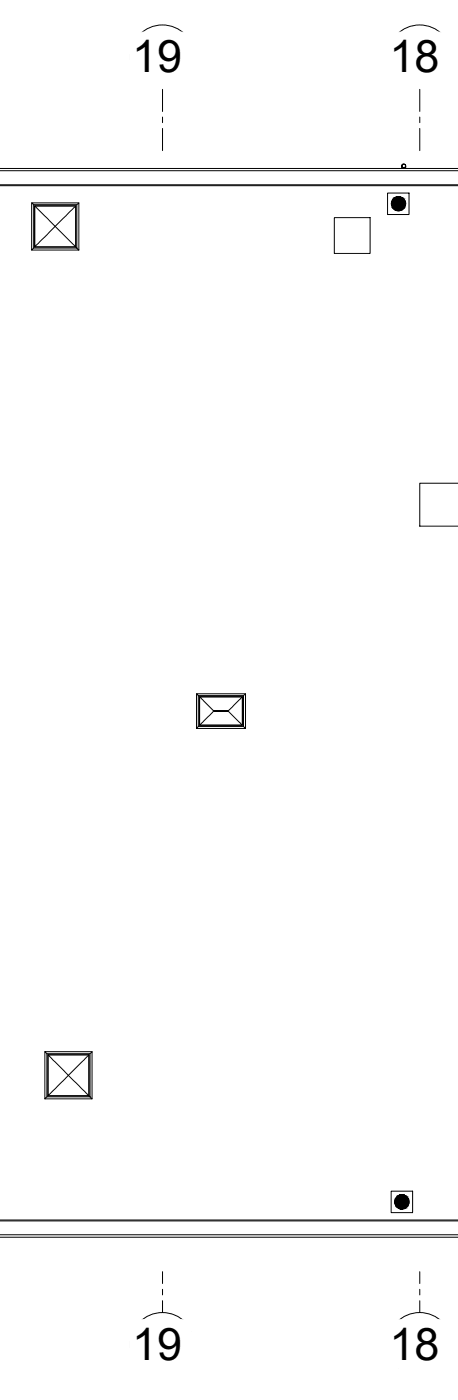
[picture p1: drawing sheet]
<svg xmlns="http://www.w3.org/2000/svg" width="87mm" height="265mm" viewBox="0 0 87 265" stroke-linecap="round" stroke-linejoin="round" font-family="sans-serif">
<defs><g id="words">
<g font-size="8.5">
<text x="25" y="13.7">19</text>
<text x="73.7" y="13.7">18</text>
<text x="25" y="257.5">19</text>
<text x="73.7" y="257.5">18</text>
</g>
</g></defs>
<!-- layer: A-WALL -->
<path d="M-.1 32.3h86.8M-.1 35h86.8M-.1 35.2h86.8M-.1 31.9h86.8M-.1 231.2h86.8M0 233.8h86.7M0 234.3h86.7M0 231h86.7" fill="none" stroke="#000" stroke-width=".19"/>
<!-- layer: A-GLAZ -->
<g fill="none" stroke="#000" stroke-width=".19">
<path d="M6 38.4v9l.4-.4M6.4 38.8h8.1v8.2h-8.1zM6.5 39h7.8v7.8h-7.8zM6.6 39v7.8l3.8-3.9M14.3 39h-7.7l3.8 3.9M14.5 38.8l.4-.4v9M14.9 38.4h-8.9l.4 .4M10.4 42.9l3.9-3.9v7.8M10.4 42.9l3.9 3.9h-7.7M14.5 47l.4 .4h-8.9M63.3 41.2h6.7v6.8h-6.7zM86.7 91.5h-7.3v8.1h7.3"/>
<path d="M37.2 131.4v6.6l.3-.4M37.5 131.7h8.6v5.9h-8.6zM37.7 131.9h8.2v5.5h-8.2zM37.8 132v5.3l2.7-2.7h2.7h-2.7l-2.7-2.6h8.1M37.8 137.3h8.1l-2.7-2.7 2.7-2.6v5.3M46.1 137.6l.4 .4h-9.3M46.1 131.7l.4-.3v6.6M46.5 131.4h-9.3l.3 .3M8.5 199.2v8.9l.4-.4M8.9 199.5h8.1v8.2h-8.1zM9.1 199.8v7.7l3.8-3.8M9.1 199.8h7.7v7.7h-7.7z"/>
<path d="M16.8 199.8h-7.7l3.8 3.9M17 199.5l.4-.3v8.9M17.4 199.2h-8.9l.4 .3M12.9 203.7l3.9-3.9v7.7M12.9 203.7l3.9 3.8h-7.7M17 207.7l.4 .4h-8.9"/>
</g>
<!-- layer: P-SANR-FIXT -->
<path d="M73.3 36.6h4.1v4h-4.1zM76 31.4v.5M76.8 31.4a.36 .36 0 0 1-.5 .4 .36 .36 0 0 1-.2-.6 .36 .36 0 0 1 .6 .1l.1 .1a.37 .37 0 0 0-.6-.2 .37 .37 0 0 0 0 .6 .37 .37 0 0 0 .6-.3v.4M74 225.6h4.1v4h-4.1z" fill="none" stroke="#000" stroke-width=".19"/>
<!-- layer: A-DETL-GENF -->
<g fill="#000" stroke="#000" stroke-width=".19">
<path d="M75.2 37.2l.7 .1zM75 37.3h.9z"/>
<path d="M75 37.3l1.2 .2-.3-.2zM74.7 37.5l.3-.2 1.2 .2z"/>
<path d="M75 39.9h.9zM75 39.9h.6z"/>
<path d="M74.7 39.7l1.2 .2 .2-.2zM74.7 39.7l1.2 .2h-.9z"/>
<path d="M74.7 37.5l1.7 .2-.2-.2zM74.7 37.5l1.7 .2h-2z"/>
<path d="M74.7 39.7h1.5zM74.7 39.7h1.4z"/>
<path d="M74.4 37.7h2zM74.4 37.7h2z"/>
<path d="M74.4 37.7l2.2 .3-.2-.3zM74.4 37.7l2.2 .3h-2.4z"/>
<path d="M74.4 39.5l1.8 .2 .2-.2zM74.4 39.5l1.8 .2h-1.5z"/>
<path d="M74.2 39.3l2.2 .2 .2-.2zM74.2 39.3l2.2 .2h-2z"/>
<path d="M74.2 38l2.5 .3-.1-.3zM74.2 38l2.5 .3h-2.6z"/>
<path d="M74.2 39.2h2.4zM74.2 39.2l2.4 .1z"/>
<path d="M74.1 38.3l2.7 .3-.1-.3zM74.1 38.3l2.7 .3h-2.7z"/>
<path d="M74.1 38.8l2.6 .1zM74.1 38.8l2.6 .1z"/>
<path d="M74.1 38.9l2.5 .3 .1-.3zM74.1 38.9l2.5 .3h-2.4z"/>
<path d="M74.1 38.6l2.6 .2 .1-.2zM74.1 38.6l2.6 .2h-2.6z"/>
<path d="M75.9 226.3h.6zM75.6 226.3h.9zM75.6 226.3h.9zM75.6 226.3h.9z"/>
<path d="M75.6 226.3l1.2 .2-.3-.2zM75.3 226.5l.3-.2 1.2 .2z"/>
<path d="M75.6 228.9h.9zM75.6 228.9l.6 .1z"/>
<path d="M75.3 226.5h1.5zM75.3 226.5h1.5z"/>
<path d="M75.3 226.5l1.8 .2-.3-.2zM75 226.7l.3-.2 1.8 .2z"/>
<path d="M75.3 228.7l1.2 .2 .3-.2zM75.3 228.7l1.2 .2h-.9z"/>
<path d="M75 226.7l2.2 .3-.1-.3zM75 226.7l2.2 .3h-2.3z"/>
<path d="M75 228.5l1.8 .2 .3-.2zM75 228.5l1.8 .2h-1.5z"/>
<path d="M75 228.5h2.1zM75 228.5h2.1z"/>
<path d="M74.9 227h2.4zM74.9 227h2.4z"/>
<path d="M74.9 228.2l2.2 .3 .1-.3zM74.9 228.2l2.2 .3h-2.1z"/>
<path d="M74.8 227l2.6 .3-.1-.3zM74.8 227l2.6 .3h-2.7z"/>
<path d="M74.7 227.3h2.7zM74.7 227.3h2.7z"/>
<path d="M74.7 227.3l2.7 .3v-.3zM74.7 227.3l2.7 .3h-2.7z"/>
<path d="M74.7 227.9l2.7 .1zM74.7 227.9l2.7 .1z"/>
<path d="M74.7 228l2.5 .2 .2-.2zM74.7 228l2.5 .2h-2.3z"/>
<path d="M74.7 227.6l2.7 .1zM74.7 227.6l2.7 .1z"/>
<path d="M74.7 227.7l2.7 .2v-.2zM74.7 227.7l2.7 .2h-2.7z"/>
</g>
<!-- layer: S-GRID-IDEN -->
<g fill="none" stroke="#000" stroke-width=".19">
<circle cx="30.7" cy="10.8" r="6.1"/>
<circle cx="79.4" cy="10.8" r="6.1"/>
<circle cx="30.7" cy="254.6" r="6.1"/>
<circle cx="79.4" cy="254.6" r="6.1"/>
</g>
<g fill="#fff" stroke="#fff" stroke-width=".19">
<path d="M24.4 6.1v11.2l14.6-11.2zM24.4 17.3l14.6-11.2v11.2z"/>
<path d="M24.4 249.9v11.2l14.6-11.2zM24.4 261.1l14.6-11.2v11.2z"/>
<path d="M73.1 6.1v11.2l13.6-11.2zM73.1 17.3l13.6-11.2v11.2z"/>
<path d="M73.1 249.9v11.2l13.6-11.2zM73.1 261.1l13.6-11.2v11.2z"/>
</g>
<!-- layer: S-GRID -->
<path d="M30.8 16.9v4.2M79.4 16.9v4.2M30.8 22.2v1M30.8 24.3v4.2M79.4 22.2v1M79.4 24.3v4.2M30.8 240.8v2.3M30.8 244.2v1M30.8 246.3v2.3M79.4 240.8v2.3M79.4 244.2v1M79.4 246.3v2.3" fill="none" stroke="#000" stroke-width=".19"/>
<use href="#words"/>
</svg>
